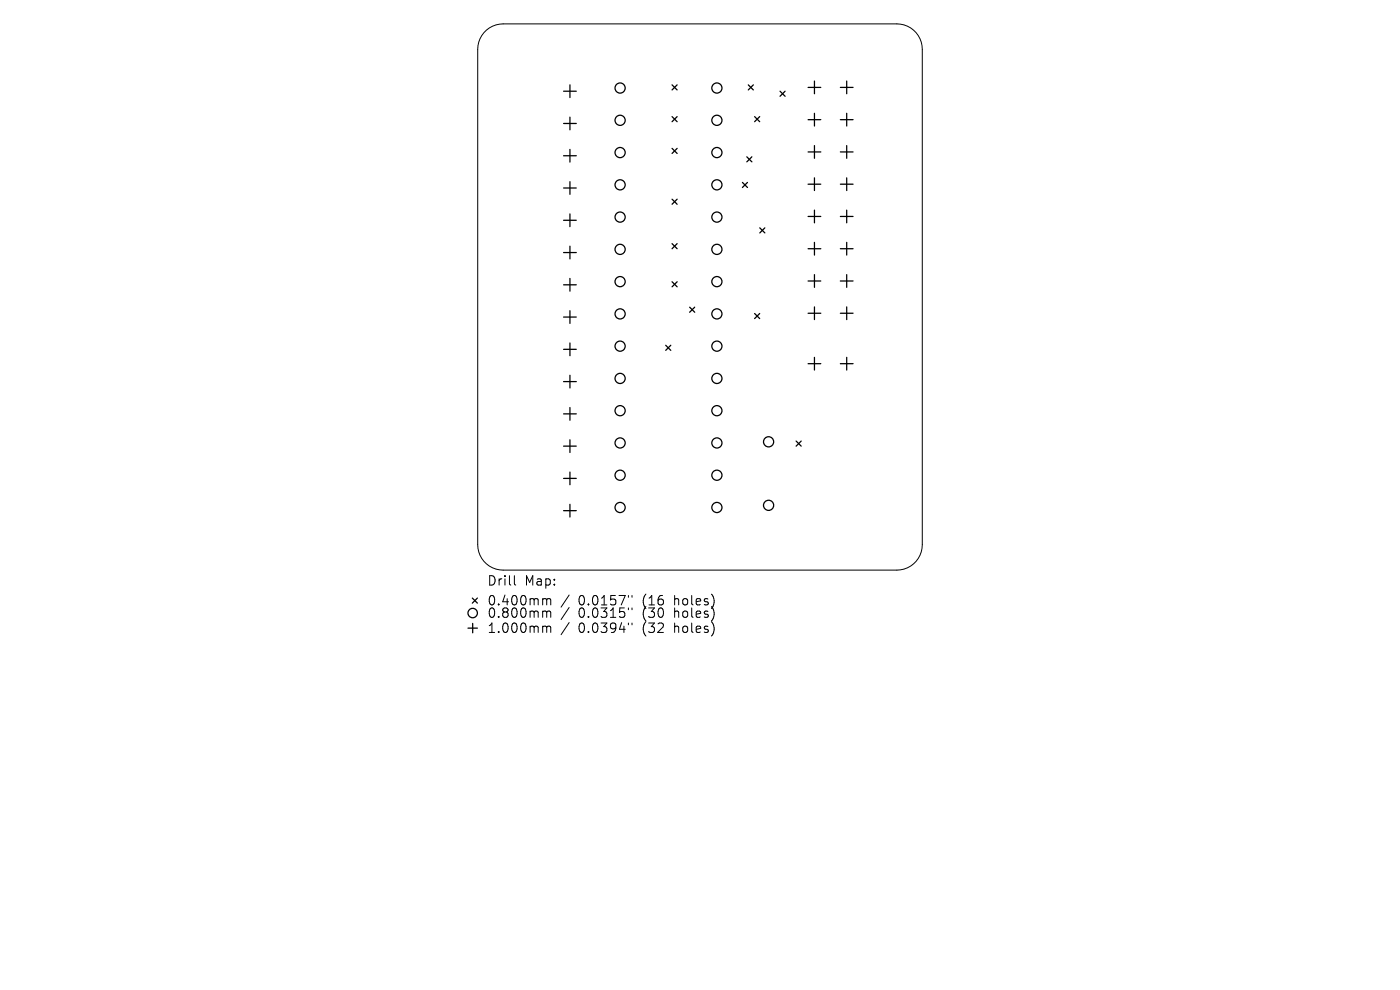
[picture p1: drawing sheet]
<svg xmlns="http://www.w3.org/2000/svg" width="297mm" height="210mm" viewBox="0 0 297 210" stroke-linecap="round" stroke-linejoin="round" font-family="sans-serif">
<defs><g id="words">
<g font-size="2.8">
<text x="103.3" y="124.5">Drill</text>
<text x="111.3" y="124.5">Map:</text>
<text x="103.3" y="128.7">0.400mm</text>
<text x="103.3" y="131.3">0.800mm</text>
<text x="122.7" y="128.7">0.0157&quot;</text>
<text x="122.7" y="131.3">0.0315&quot;</text>
<text x="136.4" y="128.7">(16</text>
<text x="136.4" y="131.3">(30</text>
<text x="143.3" y="128.7">holes)</text>
<text x="143.3" y="131.3">holes)</text>
<text x="103.3" y="134.5">1.000mm</text>
<text x="122.7" y="134.5">0.0394&quot;</text>
<text x="136.4" y="134.5">(32</text>
<text x="143.3" y="134.5">holes)</text>
</g>
</g></defs>
<g fill="none" stroke="#000" stroke-width=".21">
<path d="M102.7 6.9a5.4 5.4 0 0 1 4-1.8h83.6a5.4 5.4 0 0 1 5.4 5.4v105a5.4 5.4 0 0 1-5.4 5.4h-83.6a5.4 5.4 0 0 1-5.4-5.4v-105a5.4 5.4 0 0 1 1.4-3.6zM109.1 122.1v1.7l.3 .3M115.4 127l.5 .1 .1 .2M115.4 129.6h.3l.3 .3M115.4 132.8l.5 .1 .1 .2M116 127.3l.3-.3 .4 .1 .1 1.2M116 127.3v1M116 129.9v1.1M116 133.1v1.1M116 129.9l.3-.3 .4 .1 .1 1.3M116 133.1l.3-.3 .4 .1 .1 1.3M120.7 126.2l-1.7 2.6"/>
<path d="M120.7 128.9l-1.7 2.5M120.7 132.1l-1.7 2.5M133.3 126.3v.4M133.3 129v.3M133.3 132.2v.3M134.1 126.3v.4M134.1 129v.3M134.1 132.2v.3"/>
</g>
<g fill="none" stroke="#000" stroke-width=".27">
<path d="M119.6 19.3h2.7M120.9 18v2.7M142.6 18l1.1 1.1M143.7 18l-1.1 1.1M158.7 18l1.1 1.1M159.8 18l-1.1 1.1M165.5 19.3l1.1 1.1M166.6 19.3l-1.1 1.1M171.4 18.5h2.7M172.8 17.2v2.7M178.3 18.5h2.7M179.6 17.2v2.7"/>
<path d="M119.6 26.2h2.7M119.6 33h2.7M119.6 39.9h2.7M120.9 24.8v2.7M120.9 31.7v2.7M120.9 38.5v2.7M142.6 24.7l1.1 1.1M142.6 31.5l1.1 1.1M143.7 24.7l-1.1 1.1M143.7 31.5l-1.1 1.1M157.5 38.7l1.1 1.1M158.4 33.3l1.1 1"/>
<path d="M158.6 38.7l-1.1 1.1M159.5 33.3l-1.1 1M160.1 24.7l1.1 1.1M161.2 24.7l-1.1 1.1M171.4 25.4h2.7M171.4 32.2h2.7M171.4 39.1h2.7M172.8 24v2.7M172.8 30.9v2.7M172.8 37.7v2.7M178.3 25.4h2.7M178.3 32.2h2.7"/>
<path d="M178.3 39.1h2.7M179.6 24v2.7M179.6 30.9v2.7M179.6 37.7v2.7M119.6 46.7h2.7M119.6 53.6h2.7M120.9 45.4v2.7M120.9 52.2v2.7M120.9 59.1v2.7M142.6 42.3l1.1 1M142.6 51.7l1.1 1.1M142.6 59.8l1.1 1"/>
<path d="M143.7 42.3l-1.1 1M143.7 51.7l-1.1 1.1M143.7 59.8l-1.1 1M161.2 48.3l1.1 1.1M162.3 48.3l-1.1 1.1M171.4 45.9h2.7M171.4 52.8h2.7M171.4 59.6h2.7M172.8 44.6v2.7M172.8 51.4v2.7M172.8 58.3v2.7M178.3 45.9h2.7"/>
<path d="M178.3 52.8h2.7M178.3 59.6h2.7M179.6 44.6v2.7M179.6 51.4v2.7M179.6 58.3v2.7M119.6 60.4h2.7M119.6 67.3h2.7M119.6 74.1h2.7M120.9 65.9v2.7M120.9 72.8v2.7M120.9 79.6v2.7M141.2 73.2l1.1 1.1"/>
<path d="M142.3 73.2l-1.1 1.1M146.3 65.2l1.1 1M147.4 65.2l-1.1 1M160.1 66.5l1.1 1.1M161.2 66.5l-1.1 1.1M171.4 66.5h2.7M171.4 77.1h2.7M172.8 65.1v2.7M172.8 75.8v2.7M178.3 66.5h2.7M178.3 77.1h2.7M179.6 65.1v2.7"/>
<path d="M179.6 75.8v2.7M119.6 80.9h2.7M119.6 87.8h2.7M119.6 94.6h2.7M120.9 86.4v2.7M120.9 93.3v2.7M168.9 93.6l1.1 1M170 93.6l-1.1 1M119.6 101.5h2.7M119.6 108.3h2.7M120.9 100.1v2.7M120.9 107v2.7"/>
<path d="M99.3 133.2h2M100.2 126.9l1.1 1M100.3 132.2v2M101.3 126.9l-1.1 1"/>
<circle cx="131.6" cy="18.7" r="1.08"/>
<circle cx="152.1" cy="18.7" r="1.08"/>
<circle cx="131.6" cy="39.2" r="1.08"/>
<circle cx="131.6" cy="25.5" r="1.08"/>
<circle cx="131.6" cy="32.4" r="1.08"/>
<circle cx="152.1" cy="39.2" r="1.08"/>
<circle cx="152.1" cy="25.5" r="1.08"/>
<circle cx="152.1" cy="32.4" r="1.08"/>
<circle cx="131.6" cy="59.7" r="1.08"/>
<circle cx="131.6" cy="46.1" r="1.08"/>
<circle cx="131.6" cy="52.9" r="1.08"/>
<circle cx="152.1" cy="46.1" r="1.08"/>
<circle cx="152.1" cy="59.7" r="1.08"/>
<circle cx="152.1" cy="52.9" r="1.08"/>
<circle cx="131.6" cy="73.4" r="1.08"/>
<circle cx="131.6" cy="66.6" r="1.08"/>
<circle cx="152.1" cy="73.4" r="1.08"/>
<circle cx="152.1" cy="66.6" r="1.08"/>
<circle cx="131.6" cy="94" r="1.08"/>
<circle cx="131.6" cy="80.3" r="1.08"/>
<circle cx="131.6" cy="87.1" r="1.08"/>
<circle cx="152.1" cy="94" r="1.08"/>
<circle cx="152.1" cy="80.3" r="1.08"/>
<circle cx="152.1" cy="87.1" r="1.08"/>
<circle cx="163.1" cy="93.7" r="1.08"/>
<circle cx="131.6" cy="107.7" r="1.08"/>
<circle cx="131.6" cy="100.8" r="1.08"/>
<circle cx="152.1" cy="107.7" r="1.08"/>
<circle cx="152.1" cy="100.8" r="1.08"/>
<circle cx="163.1" cy="107.2" r="1.08"/>
<circle cx="100.3" cy="130" r="1"/>
</g>
<use href="#words"/>
</svg>
